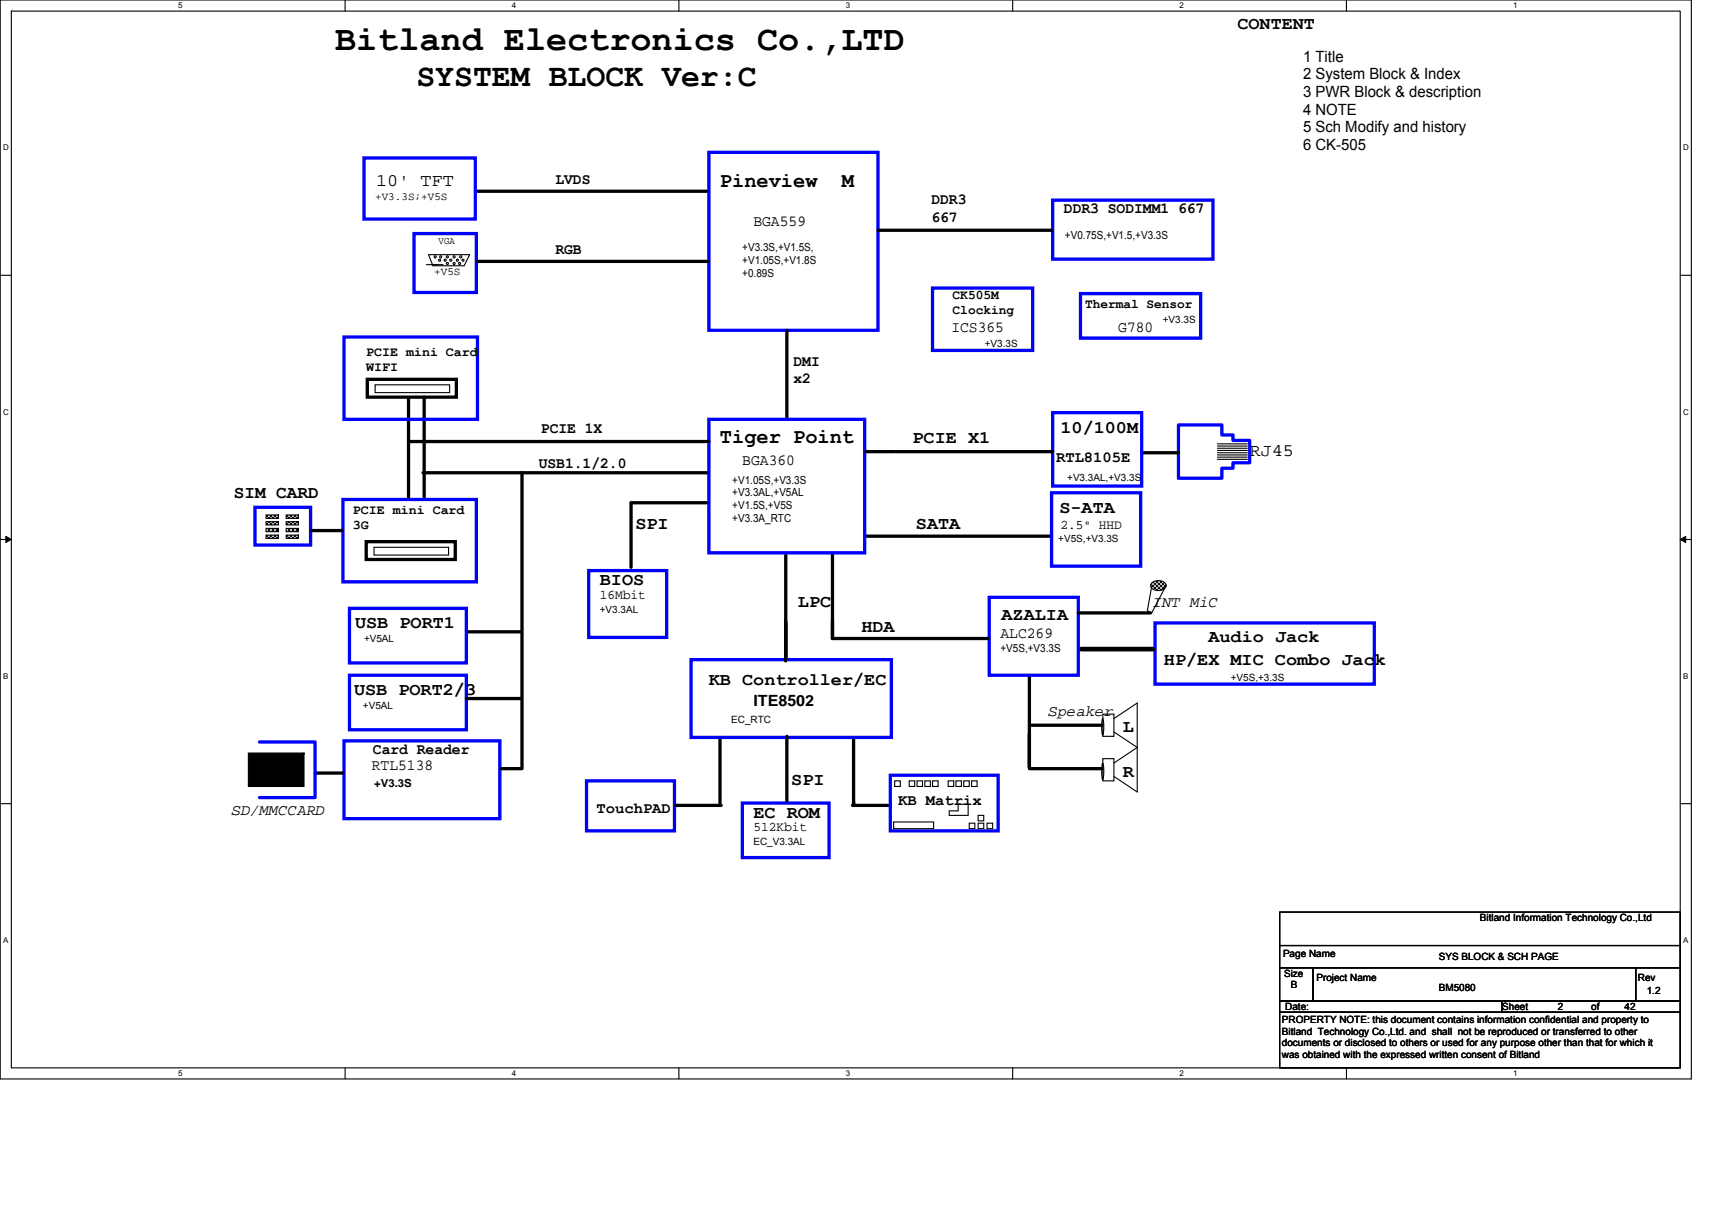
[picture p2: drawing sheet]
<svg xmlns="http://www.w3.org/2000/svg" width="297mm" height="210mm" viewBox="0 0 297 210" stroke-linecap="round" stroke-linejoin="round" font-family="sans-serif">
<defs><g id="words">
<text font-size="6.2" x="58.1" y="8.6">Bitland Electronics Co.,LTD</text>
<text font-size="5.6" x="72.2" y="14.9">SYSTEM BLOCK Ver:C</text>
<g font-size="3.7">
<text x="124.9" y="32.4">Pineview</text>
<text x="146.1" y="32.4">M</text>
<text x="124.9" y="76.8">Tiger Point</text>
</g>
<g font-size="3.1">
<text x="214.7" y="5.1">CONTENT</text>
<text x="65.3" y="32.3">10' TFT</text>
<text x="158.3" y="76.9">PCIE X1</text>
<text x="184" y="75.2">10/100M</text>
<text x="216.8" y="79.1">RJ45</text>
<text x="40.6" y="86.4">SIM CARD</text>
<text x="183.8" y="89.1">S-ATA</text>
<text x="110.3" y="91.8">SPI</text>
<text x="158.9" y="91.8">SATA</text>
<text x="104.1" y="101.6">BIOS</text>
<text x="138.4" y="105.3">LPC</text>
<text x="173.8" y="107.6">AZALIA</text>
<text x="61.6" y="108.9">USB PORT1</text>
<text x="149.5" y="109.7">HDA</text>
<text x="209.7" y="111.4">Audio Jack</text>
<text x="123" y="118.8">KB Controller/EC</text>
<text x="201.9" y="115.3">HP/EX MIC Combo Jack</text>
<text x="61.4" y="120.5">USB PORT2/3</text>
<text x="194.8" y="127.1">L</text>
<text x="137.3" y="136.2">SPI</text>
<text x="194.8" y="134.8">R</text>
<text x="130.7" y="141.9">EC ROM</text>
</g>
<g font-size="2.7">
<text x="226.1" y="10.7">1 Title</text>
<text x="226.1" y="13.8">2 System Block &amp; Index</text>
<text x="226.1" y="16.8">3 PWR Block &amp; description</text>
<text x="226.1" y="19.9">4 NOTE</text>
<text x="226.1" y="23">5 Sch Modify and history</text>
<text x="226.1" y="26">6 CK-505</text>
<text x="96.4" y="32">LVDS</text>
<text x="161.6" y="35.4">DDR3</text>
<text x="130.7" y="39.2">BGA559</text>
<text x="161.6" y="38.5">667</text>
<text x="184.6" y="37">DDR3 SODIMM1 667</text>
<text x="96.4" y="44.1">RGB</text>
<text x="165.1" y="57.6">ICS365</text>
<text x="194" y="57.6">G780</text>
<text x="137.7" y="63.4">DMI</text>
<text x="137.7" y="66.5">x2</text>
<text x="93.8" y="75.2">PCIE 1X</text>
<text x="93.5" y="81.2">USB1.1/2.0</text>
<text x="128.8" y="80.7">BGA360</text>
<text x="183.2" y="80.2">RTL8105E</text>
<text x="200" y="105.3">INT MiC</text>
<text x="173.6" y="110.6">ALC269</text>
<text x="130.7" y="122.6">ITE8502</text>
<text x="181.9" y="124.2">Speaker</text>
<text x="64.7" y="130.8">Card Reader</text>
<text x="64.5" y="133.6">RTL5138</text>
<text x="40.2" y="141.4">SD/MMCCARD</text>
<text x="103.5" y="141">TouchPAD</text>
<text x="155.8" y="139.7">KB Matrix</text>
</g>
<g font-size="2.3">
<text x="165.3" y="51.9">CK505M</text>
<text x="188.3" y="53.5">Thermal Sensor</text>
<text x="165.3" y="54.5">Clocking</text>
<text x="63.5" y="61.8">PCIE mini Card</text>
<text x="63.5" y="64.4">WIFI</text>
<text x="61.2" y="89.2">PCIE mini Card</text>
<text x="61.2" y="91.8">3G</text>
<text x="184" y="91.8">2.5&quot; HHD</text>
<text x="104.1" y="103.9">16Mbit</text>
<text x="130.7" y="144.3">512Kbit</text>
</g>
<g font-size="1.9">
<text x="65.1" y="34.7">+V3.3S;+V5S</text>
<text x="184.8" y="41.5">+V0.75S,+V1.5,+V3.3S</text>
<text x="75.3" y="47.7">+V5S</text>
<text x="128.8" y="43.6">+V3.3S,+V1.5S,</text>
<text x="128.8" y="45.8">+V1.05S,+V1.8S</text>
<text x="128.8" y="48">+0.89S</text>
<text x="127.1" y="83.9">+V1.05S,+V3.3S</text>
<text x="127.1" y="86.1">+V3.3AL,+V5AL</text>
<text x="127.1" y="88.3">+V1.5S,+V5S</text>
<text x="127.1" y="90.6">+V3.3A_RTC</text>
<text x="173.6" y="113.1">+V5S,+V3.3S</text>
<text x="64.9" y="136.5">+V3.3S</text>
</g>
<g font-size="1.7">
<text x="76.1" y="42.3">VGA</text>
<text x="201.8" y="56">+V3.3S</text>
<text x="170.9" y="60.2">+V3.3S</text>
<text x="185.2" y="83.4">+V3.3AL,+V3.3S</text>
<text x="183.6" y="94">+V5S,+V3.3S</text>
<text x="104.1" y="106.4">+V3.3AL</text>
<text x="63.2" y="111.4">+V5AL</text>
<text x="213.5" y="118.1">+V5S,+3.3S</text>
<text x="63" y="123">+V5AL</text>
<text x="126.9" y="125.5">EC_RTC</text>
<text x="130.7" y="146.7">EC_V3.3AL</text>
<text x="256.8" y="159.8">Bitland Information Technology Co.,Ltd</text>
<text x="222.6" y="166">Page Name</text>
<text x="249.6" y="166.6">SYS BLOCK &amp; SCH PAGE</text>
<text x="222.8" y="169.5">Size</text>
<text x="224" y="171.4">B</text>
<text x="228.4" y="170.3">Project Name</text>
<text x="249.6" y="172">BM5080</text>
<text x="284.2" y="170.3">Rev</text>
<text x="285.7" y="172.6">1.2</text>
<text x="222.4" y="177.6">PROPERTY NOTE: this document contains information confidential and property to</text>
<text x="222.4" y="179.6">Bitland Technology Co.,Ltd. and shall not be reproduced or transferred to other</text>
<text x="223" y="175.3">Date:</text>
<text x="260.6" y="175.3">Sheet</text>
<text x="270.3" y="175.3">2</text>
<text x="276.1" y="175.3">of</text>
<text x="281.9" y="175.3">42</text>
<text x="222.4" y="181.6">documents or disclosed to others or used for any purpose other than that for which it</text>
<text x="222.4" y="183.6">was obtained with the expressed written consent of Bitland</text>
</g>
<g font-size="1.4">
<text x="30.9" y="1.5">5</text>
<text x="88.8" y="1.5">4</text>
<text x="146.7" y="1.5">3</text>
<text x="204.7" y="1.5">2</text>
<text x="262.6" y="1.5">1</text>
<text x=".5" y="26.1">D</text>
<text x="292" y="26.1">D</text>
<text x=".5" y="71.9">C</text>
<text x="292" y="71.9">C</text>
<text x=".5" y="117.8">B</text>
<text x="292" y="117.8">B</text>
<text x=".5" y="163.6">A</text>
<text x="292" y="163.6">A</text>
<text x="30.9" y="186.8">5</text>
<text x="88.8" y="186.8">4</text>
<text x="146.7" y="186.8">3</text>
<text x="204.7" y="186.8">2</text>
<text x="262.6" y="186.8">1</text>
</g>
</g></defs>
<path d="M0 0h293.5v187.2h-293.5zM2 1.9h289.5v183.4h-289.5z" fill="none" stroke="#000" stroke-width=".19"/>
<g fill="#fff">
<path d="M30.9 .2h.8v1.6h-.8z"/>
<path d="M30.9 185.5h.8v1.6h-.8z"/>
</g>
<path d="M59.9 0v1.9M59.9 185.3v1.9" fill="none" stroke="#000" stroke-width=".19"/>
<g fill="#fff">
<path d="M88.8 .2h.8v1.6h-.8z"/>
<path d="M88.8 185.5h.8v1.6h-.8z"/>
</g>
<path d="M117.8 0v1.9M117.8 185.3v1.9" fill="none" stroke="#000" stroke-width=".19"/>
<g fill="#fff">
<path d="M146.7 .2h.8v1.6h-.8z"/>
<path d="M146.7 185.5h.8v1.6h-.8z"/>
</g>
<path d="M175.7 0v1.9M175.7 185.3v1.9" fill="none" stroke="#000" stroke-width=".19"/>
<g fill="#fff">
<path d="M204.7 .2h.7v1.6h-.7z"/>
<path d="M204.7 185.5h.7v1.6h-.7z"/>
</g>
<path d="M233.6 0v1.9M233.6 185.3v1.9" fill="none" stroke="#000" stroke-width=".19"/>
<g fill="#fff">
<path d="M262.6 .2h.7v1.6h-.7z"/>
<path d="M262.6 185.5h.7v1.6h-.7z"/>
<path d="M.5 24.8h1v1.6h-1z"/>
<path d="M292 24.8h1v1.6h-1z"/>
<path d="M.5 70.7h1v1.5h-1z"/>
<path d="M292 70.7h1v1.5h-1z"/>
</g>
<path d="M0 47.8h2M291.5 47.8h2" fill="none" stroke="#000" stroke-width=".19"/>
<g fill="#fff">
<path d="M.5 116.5h.9v1.6h-.9z"/>
<path d="M292 116.5h.9v1.6h-.9z"/>
</g>
<path d="M0 93.6h2M291.5 93.6h2" fill="none" stroke="#000" stroke-width=".19"/>
<path d="M1 93.1l1 .5-1 .5zM291.5 93.6l1-.5v1z" fill="#000" stroke="#000" stroke-width=".17"/>
<g fill="#fff">
<path d="M.5 162.4h.9v1.5h-.9z"/>
<path d="M292 162.4h.9v1.5h-.9z"/>
</g>
<g fill="none" stroke="#000" stroke-width=".19">
<path d="M74 45.9h1.9M74.4 44.2h7.1l-1 1.9h-5.4zM74.9 45.9h2M75.4 44.4h.2v.3h-.2zM76.1 45h.3v.3h-.3zM76.3 44.4h.3v.3h-.3zM77.1 45h.3v.3h-.3zM77.5 45.6h.2v.3h-.2zM77.5 44.4h.2v.3h-.2zM78.7 45.6h.2v.3h-.2zM78.7 44.4h.2v.3h-.2zM79.2 45h.3v.3h-.3z"/>
<path d="M79.6 45.6h.3v.3h-.3zM80.2 45h.3v.3h-.3zM65.1 66.8h12.9v1.3h-12.9zM211.2 78.6h5.2M211.2 77h5.2M211.2 78.2h5.2M211.2 77.8h5.2M211.2 79.7h5.2M211.2 77.4h5.2M211.2 79.3h5.2M211.2 79h5.2M64.9 95h12.9v1.3h-12.9z"/>
<path d="M202.4 101.5l-2.6 4.9-.7-.4 .7-4.3M0 139.5h2M155.2 135.5h1v1h-1zM157.8 135.5h.9v1h-.9zM159.1 135.5h1v1h-1zM160.5 135.5h.9v1h-.9zM161.8 135.5h1v1h-1zM164.5 135.5h1v1h-1zM165.9 135.5h.9v1h-.9zM167.2 135.5h1v1h-1zM168.6 135.5h.9v1h-.9zM191.3 132.4a5.5 5.5 0 0 1 0 2.9 6.2 6.2 0 0 1 0-2.9z"/>
<path d="M191.3 124.7a5.5 5.5 0 0 1 0 2.9 6.2 6.2 0 0 1 0-2.9zM191.3 123.9h2v3.9h-2zM191.3 131.7h2v3.8h-2zM193.3 124.7l4-2.7v7.7M193.3 127l4 2.7M197.3 129.7v7.7l-4-2.7M197.3 129.7l-4 2.7M291.5 139.5h2M155 142.6h7v1.2h-7zM164.7 140.7h1.5v-1.1h1.8v1.9h-3.3zM168.2 142.9h.9v.9h-.9zM169.7 141.5h1v1h-1z"/>
<path d="M169.7 142.9h1v.9h-1zM171.3 142.9h.9v.9h-.9zM222 158.3h69.5v5.8h-69.5zM222 164.1h69.5v3.8h-69.5zM222 175.7h69.5v9.6h-69.5zM222 167.9h5.8v5.8h-5.8zM222 173.7h38.6v2h-38.6zM227.8 167.9h56v5.8h-56zM260.6 173.7h30.9v2h-30.9zM283.8 167.9h7.7v5.8h-7.7z"/>
<circle cx="78.2" cy="45.2" r=".18"/>
<circle cx="79.9" cy="44.6" r=".19"/>
</g>
<g fill="none" stroke="#000" stroke-width=".57">
<path d="M82.8 33.2h39.8M152.3 40h30.2M82.8 45.4h40M136.5 57.3v15.5M63.7 65.8h15.5v3.1h-15.5zM70.9 69.1v17.2M71.1 76.6h51.9M73.6 68.9v17.4M150.2 78.4h5M155.4 78.4h27.2M198.1 78.6h6.4M54.1 92.1h5.2"/>
<path d="M63.5 94h15.5v3.1h-15.5zM73.4 82h49.4M90.6 82v51.2M122.6 87.2h-13.1v11.2M136.3 96.3v18.4v-6.8M144.4 96.1v14.7v-3.1M150.2 93h32.3M80.9 109.6h9.5M144.4 110.8h27M178.6 117.4v15.8v-5.8M187.1 106.4h12.5M187.5 112.5h12.7"/>
<path d="M187.5 112.7h12.7M54.7 134.2h4.8M80.9 121.2h9.5M86.9 133.4h3.7M117.2 139.8h7.9M124.9 128v11.4M136.5 127.8v11.2M147.9 139.8h6.6M148.1 128.2v11.4v-.4M178.6 125.9h12.6M178.6 133.4h12.6"/>
</g>
<g fill="none" stroke="#00f" stroke-width=".57">
<path d="M63.2 27.4h19.3v10.6h-19.3zM123 26.4h29.3v30.9h-29.3zM182.6 34.7h27.9v10.3h-27.9zM59.7 58.5h23.1v14.3h-23.1zM71.8 40.5h10.9v10.3h-10.9zM161.8 50h17.4v10.8h-17.4zM187.5 50.9h20.8v7.8h-20.8zM123 72.8h27v23.1h-27zM182.6 71.6h15.5v12.7h-15.5zM204.5 73.7h7.5v1.8h1.9v.9h2.9v3.9h-2.9v1h-1.9v1.7h-7.5zM44.2 88h9.7v6.6h-9.7zM59.5 86.7h23.2v14.3h-23.2z"/>
<path d="M102.1 99h13.6v11.6h-13.6zM182.5 85.5h15.4v12.8h-15.4zM60.6 117.2h20.3v9.4h-20.3zM60.6 105.6h20.3v9.4h-20.3zM119.9 114.5h34.8v13.5h-34.8zM171.6 103.7h15.5v13.5h-15.5zM200.4 108.1h38v10.6h-38zM45 128.8h9.7v9.6h-9.7M59.7 128.6h27v13.5h-27zM101.8 135.5h15.2v8.7h-15.2zM128.8 139.4h15v9.4h-15zM154.5 134.5h18.7v9.7h-18.7z"/>
</g>
<g fill="#000" stroke="#000" stroke-width=".19">
<path d="M46.2 92.9v.5h2.1v-.5z" fill-rule="evenodd"/>
<path d="M46.2 91.7v.6h2.1v-.6z" fill-rule="evenodd"/>
<path d="M46.2 90.5v.6h2.1v-.6z" fill-rule="evenodd"/>
<path d="M46.2 89.4v.6h2.1v-.6z" fill-rule="evenodd"/>
<path d="M49.7 92.9v.5h2.1v-.5z" fill-rule="evenodd"/>
<path d="M49.7 91.7v.6h2.1v-.6z" fill-rule="evenodd"/>
<path d="M49.7 90.5v.6h2.1v-.6z" fill-rule="evenodd"/>
<path d="M49.7 89.4v.6h2.1v-.6z" fill-rule="evenodd"/>
<path d="M199.9 101.1a1.55 1.55 0 0 1 2.4 .5 1.47 1.47 0 0 1-1.3 .9 1.47 1.47 0 0 1-1.4-.9z" fill-rule="evenodd"/>
<path d="M43.1 130.7v5.8h9.6v-5.8z" fill-rule="evenodd"/>
</g>
<use href="#words"/>
</svg>
